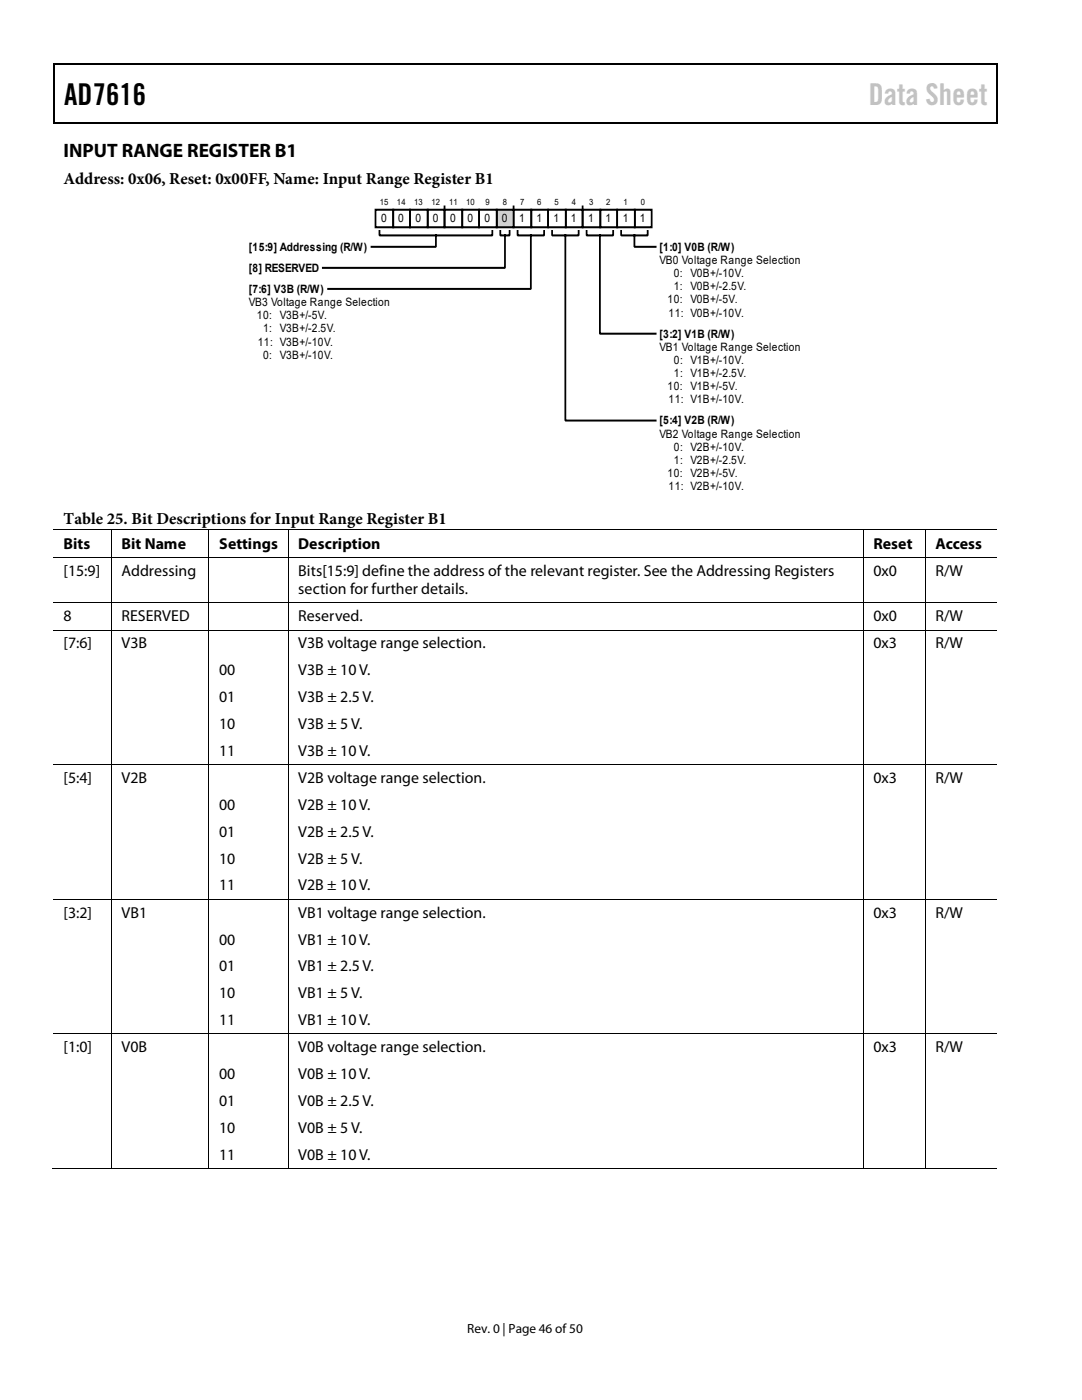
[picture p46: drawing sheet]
<svg xmlns="http://www.w3.org/2000/svg" width="216mm" height="279mm" viewBox="0 0 216 279" stroke-linecap="round" stroke-linejoin="round" font-family="sans-serif">
<defs><g id="words">
<text font-size="6" x="12.8" y="20.9">AD7616</text>
<text font-size="6" fill="#c1c1c1" x="173.4" y="20.9">Data Sheet</text>
<text font-size="3.9" x="12.7" y="31.3">INPUT RANGE REGISTER B1</text>
<g font-size="3.3">
<text x="12.7" y="36.8">Address: 0x06, Reset: 0x00FF, Name: Input Range Register B1</text>
<text x="12.7" y="104.5">Table 25. Bit Descriptions for Input Range Register B1</text>
</g>
<g font-size="3.2">
<text x="12.7" y="109.5">Bits</text>
<text x="24.3" y="109.5">Bit Name</text>
<text x="43.7" y="109.5">Settings</text>
<text x="59.5" y="109.5">Description</text>
<text x="174.3" y="109.5">Reset</text>
<text x="186.7" y="109.5">Access</text>
<text x="12.7" y="114.9">[15:9]</text>
<text x="24.3" y="114.9">Addressing</text>
<text x="59.5" y="114.9">Bits[15:9] define the address of the relevant register. See the Addressing Registers</text>
<text x="59.5" y="118.5">section for further details.</text>
<text x="174.3" y="114.9">0x0</text>
<text x="186.7" y="114.9">R/W</text>
<text x="12.7" y="124">8</text>
<text x="24.3" y="124">RESERVED</text>
<text x="59.5" y="124">Reserved.</text>
<text x="174.3" y="124">0x0</text>
<text x="186.7" y="124">R/W</text>
<text x="12.7" y="129.4">[7:6]</text>
<text x="24.3" y="129.4">V3B</text>
<text x="59.5" y="129.4">V3B voltage range selection.</text>
<text x="174.3" y="129.4">0x3</text>
<text x="186.7" y="129.4">R/W</text>
<text x="43.7" y="134.8">00</text>
<text x="59.5" y="134.8">V3B ± 10 V.</text>
<text x="43.7" y="140.1">01</text>
<text x="59.5" y="140.1">V3B ± 2.5 V.</text>
<text x="43.7" y="145.5">10</text>
<text x="59.5" y="145.5">V3B ± 5 V.</text>
<text x="43.7" y="150.8">11</text>
<text x="59.5" y="150.8">V3B ± 10 V.</text>
<text x="12.7" y="156.3">[5:4]</text>
<text x="24.3" y="156.3">V2B</text>
<text x="43.7" y="161.6">00</text>
<text x="59.5" y="156.3">V2B voltage range selection.</text>
<text x="59.5" y="161.6">V2B ± 10 V.</text>
<text x="174.3" y="156.3">0x3</text>
<text x="186.7" y="156.3">R/W</text>
<text x="43.7" y="167">01</text>
<text x="59.5" y="167">V2B ± 2.5 V.</text>
<text x="43.7" y="172.3">10</text>
<text x="59.5" y="172.3">V2B ± 5 V.</text>
<text x="43.7" y="177.7">11</text>
<text x="59.5" y="177.7">V2B ± 10V.</text>
<text x="12.7" y="183.1">[3:2]</text>
<text x="24.3" y="183.1">VB1</text>
<text x="59.5" y="183.1">VB1 voltage range selection.</text>
<text x="174.3" y="183.1">0x3</text>
<text x="186.7" y="183.1">R/W</text>
<text x="43.7" y="188.5">00</text>
<text x="59.5" y="188.5">VB1 ± 10 V.</text>
<text x="43.7" y="193.8">01</text>
<text x="59.5" y="193.8">VB1 ± 2.5 V.</text>
<text x="43.7" y="199.2">10</text>
<text x="59.5" y="199.2">VB1 ± 5 V.</text>
<text x="43.7" y="204.6">11</text>
<text x="59.5" y="204.6">VB1 ± 10 V.</text>
<text x="12.7" y="210">[1:0]</text>
<text x="24.3" y="210">V0B</text>
<text x="43.7" y="215.3">00</text>
<text x="59.5" y="210">V0B voltage range selection.</text>
<text x="59.5" y="215.3">V0B ± 10 V.</text>
<text x="174.3" y="210">0x3</text>
<text x="186.7" y="210">R/W</text>
<text x="43.7" y="220.7">01</text>
<text x="59.5" y="220.7">V0B ± 2.5 V.</text>
<text x="43.7" y="226.1">10</text>
<text x="59.5" y="226.1">V0B ± 5V.</text>
<text x="43.7" y="231.4">11</text>
<text x="59.5" y="231.4">V0B ± 10 V.</text>
</g>
<text font-size="2.7" x="93.2" y="266">Rev. 0 | Page 46 of 50</text>
<g font-size="2.3">
<text x="76" y="44.4">0</text>
<text x="79.5" y="44.4">0</text>
<text x="82.9" y="44.4">0</text>
<text x="86.4" y="44.4">0</text>
<text x="89.8" y="44.4">0</text>
<text x="93.3" y="44.4">0</text>
<text x="96.7" y="44.4">0</text>
<text x="100.1" y="44.4">0</text>
<text x="103.6" y="44.4">1</text>
<text x="107" y="44.4">1</text>
<text x="110.5" y="44.4">1</text>
<text x="113.9" y="44.4">1</text>
<text x="117.4" y="44.4">1</text>
<text x="120.8" y="44.4">1</text>
<text x="124.2" y="44.4">1</text>
<text x="127.7" y="44.4">1</text>
<text x="49.7" y="50">[15:9] Addressing (R/W)</text>
<text x="131.6" y="52.7">VB0 Voltage Range Selection</text>
<text x="131.6" y="50">[1:0] V0B (R/W)</text>
<text x="49.7" y="54.2">[8] RESERVED</text>
<text x="49.7" y="58.4">[7:6] V3B (R/W)</text>
<text x="134.4" y="57.9">1: V0B+/-2.5V.</text>
<text x="134.4" y="55.3">0: V0B+/-10V.</text>
<text x="49.7" y="61.1">VB3 Voltage Range Selection</text>
<text x="51.3" y="63.7">10: V3B+/-5V.</text>
<text x="133.2" y="60.5">10: V0B+/-5V.</text>
<text x="133.4" y="63.2">11: V0B+/-10V.</text>
<text x="51.4" y="69">11: V3B+/-10V.</text>
<text x="52.5" y="71.6">0: V3B+/-10V.</text>
<text x="52.5" y="66.3">1: V3B+/-2.5V.</text>
<text x="131.6" y="67.4">[3:2] V1B (R/W)</text>
<text x="131.6" y="70">VB1 Voltage Range Selection</text>
<text x="133.2" y="77.9">10: V1B+/-5V.</text>
<text x="134.5" y="75.3">1: V1B+/-2.5V.</text>
<text x="134.5" y="72.6">0: V1B+/-10V.</text>
<text x="133.4" y="80.5">11: V1B+/-10V.</text>
<text x="131.6" y="84.7">[5:4] V2B (R/W)</text>
<text x="131.6" y="87.3">VB2 Voltage Range Selection</text>
<text x="134.5" y="90">0: V2B+/-10V.</text>
<text x="133.2" y="95.2">10: V2B+/-5V.</text>
<text x="134.5" y="92.6">1: V2B+/-2.5V.</text>
<text x="133.4" y="97.9">11: V2B+/-10V.</text>
</g>
<g font-size="1.7">
<text x="75.8" y="41">15</text>
<text x="79.2" y="41">14</text>
<text x="82.7" y="41">13</text>
<text x="86.1" y="41">12</text>
<text x="89.6" y="41">11</text>
<text x="93" y="41">10</text>
<text x="96.9" y="41">9</text>
<text x="100.3" y="41">8</text>
<text x="103.8" y="41">7</text>
<text x="107.2" y="41">6</text>
<text x="110.6" y="41">5</text>
<text x="114.1" y="41">4</text>
<text x="117.5" y="41">3</text>
<text x="121" y="41">2</text>
<text x="124.4" y="41">1</text>
<text x="127.9" y="41">0</text>
</g>
</g></defs>
<g fill="#000">
<path d="M10.7 12.7h.2v1h-.2zM10.7 12.7h.2v.3h-.2zM133.5 12.7h.2v.3h-.2zM198.9 12.7h.2v1h-.2zM198.9 12.7h.2v.3h-.2zM10.7 24.4h.2v.2h-.2zM133.2 24.4h.3v.2h-.3zM198.9 24.4h.2v.2h-.2zM22.2 105.8l.1 .5zM22.2 105.7l.1 .1zM22.2 111.2l.1 .6zM41.7 105.8v.5z"/>
<path d="M41.7 105.7v.1zM41.7 111.2v.6zM57.4 105.8l.1 .5zM57.4 105.7l.1 .1zM57.4 111.2l.1 .6zM172.2 105.8l.1 .5zM172.2 105.7l.1 .1zM172.2 111.2l.1 .6zM184.6 105.8l.1 .5zM184.6 105.7l.1 .1zM184.6 111.2l.1 .6zM22.2 120.2l.1 .7z"/>
<path d="M22.2 125.7l.1 .6zM22.2 131.1l.1 .6zM22.2 136.5l.1 .5zM41.7 120.2v.7zM41.7 125.7v.6zM41.7 131.1v.6zM41.7 136.5v.5zM57.4 120.2l.1 .7zM57.4 125.7l.1 .6zM57.4 131.1l.1 .6zM57.4 136.5l.1 .5zM172.2 120.2l.1 .7z"/>
<path d="M172.2 125.7l.1 .6zM172.2 131.1l.1 .6zM172.2 136.5l.1 .5zM184.6 120.2l.1 .7zM184.6 125.7l.1 .6zM184.6 131.1l.1 .6zM184.6 136.5l.1 .5zM22.2 141.8l.1 .6zM22.2 147.2l.1 .5zM22.2 152.5l.1 .7zM22.2 158l.1 .5zM41.7 141.8v.6z"/>
<path d="M41.7 147.2v.5zM41.7 152.5v.7zM41.7 158v.5zM57.4 141.8l.1 .6zM57.4 147.2l.1 .5zM57.4 152.5l.1 .7zM57.4 158l.1 .5zM172.2 141.8l.1 .6zM172.2 147.2l.1 .5zM172.2 152.5l.1 .7zM172.2 158l.1 .5zM184.6 141.8l.1 .6z"/>
<path d="M184.6 147.2l.1 .5zM184.6 152.5l.1 .7zM184.6 158l.1 .5zM22.2 163.3l.1 .6zM22.2 168.7l.1 .5zM22.2 174l.1 .6zM22.2 179.4l.1 .6zM41.7 163.3v.6zM41.7 168.7v.5zM41.7 174v.6zM41.7 179.4v.6zM57.4 163.3l.1 .6z"/>
<path d="M57.4 168.7l.1 .5zM57.4 174l.1 .6zM57.4 179.4l.1 .6zM172.2 163.3l.1 .6zM172.2 168.7l.1 .5zM172.2 174l.1 .6zM172.2 179.4l.1 .6zM184.6 163.3l.1 .6zM184.6 168.7l.1 .5zM184.6 174l.1 .6zM184.6 179.4l.1 .6zM22.2 184.8l.1 .6z"/>
<path d="M22.2 190.2l.1 .6zM22.2 195.5l.1 .6zM41.7 184.8v.6zM41.7 190.2v.6zM41.7 195.5v.6zM57.4 184.8l.1 .6zM57.4 190.2l.1 .6zM57.4 195.5l.1 .6zM172.2 184.8l.1 .6zM172.2 190.2l.1 .6zM172.2 195.5l.1 .6zM184.6 184.8l.1 .6z"/>
<path d="M184.6 190.2l.1 .6zM184.6 195.5l.1 .6zM22.2 200.9l.1 .6zM22.2 206.2l.1 .7zM22.2 211.7l.1 .6zM22.2 217l.1 .6zM41.7 200.9v.6zM41.7 206.2v.7zM41.7 211.7v.6zM41.7 217v.6zM57.4 200.9l.1 .6zM57.4 206.2l.1 .7z"/>
<path d="M57.4 211.7l.1 .6zM57.4 217l.1 .6zM172.2 200.9l.1 .6zM172.2 206.2l.1 .7zM172.2 211.7l.1 .6zM172.2 217l.1 .6zM184.6 200.9l.1 .6zM184.6 206.2l.1 .7zM184.6 211.7l.1 .6zM184.6 217l.1 .6zM22.2 222.4l.1 .6zM22.2 227.8l.1 .5z"/>
<path d="M22.2 233.1l.1 .1zM41.7 222.4v.6zM41.7 227.8v.5zM41.7 233.1v.1zM57.4 222.4l.1 .6zM57.4 227.8l.1 .5zM57.4 233.1l.1 .1zM172.2 222.4l.1 .6zM172.2 227.8l.1 .5zM172.2 233.1l.1 .1zM184.6 222.4l.1 .6zM184.6 227.8l.1 .5z"/>
<path d="M184.6 233.1l.1 .1z"/>
</g>
<path d="M10.8 13.7v10.7M10.9 12.8h122.6M133.7 12.8h65.2M199 13.7v10.7M10.9 24.5h188" fill="none" stroke="#000" stroke-width=".25"/>
<g fill="none" stroke="#000" stroke-width=".2">
<path d="M10.7 105.7h11.5M10.7 111.3h11.5M22.2 106.3v4.9M22.2 111.8v8.4M22.3 105.7h19.4M22.3 111.3h19.4M41.7 106.3v4.9M41.7 111.8v8.4M41.7 105.7h15.7M41.7 111.3h15.7M57.5 106.3v4.9M57.5 111.8v8.4"/>
<path d="M57.5 105.7h114.7M57.5 111.3h114.7M172.3 106.3v4.9M172.3 111.8v8.4M172.3 105.7h12.3M172.3 111.3h12.3M184.7 106.3v4.9M184.7 111.8v8.4M184.7 105.7h14.2M184.7 111.3h14.2M10.7 120.3h11.5M10.7 125.7h11.5"/>
<path d="M22.2 120.9v4.8h19.5M22.2 126.3v4.8M22.2 131.7v4.8M22.2 137v4.8M22.3 120.3h19.4M41.7 120.9v4.8M41.7 126.3v4.8M41.7 131.7v4.8M41.7 137v4.8M41.7 120.3h15.7M57.5 120.9v4.8h-15.8M57.5 126.3v4.8"/>
<path d="M57.5 131.7v4.8M57.5 137v4.8M57.5 120.3h114.7M57.5 125.7h114.7M172.3 120.9v4.8M172.3 126.3v4.8M172.3 131.7v4.8M172.3 137v4.8M172.3 120.3h12.3M172.3 125.7h12.3M184.7 120.9v4.8M184.7 126.3v4.8"/>
<path d="M184.7 131.7v4.8M184.7 137v4.8M184.7 120.3h14.2M184.7 125.7h14.2M10.7 152.6h11.5M22.2 142.4v4.8M22.2 147.7v4.8l19.5 .1M22.2 153.2v4.8M22.2 158.5v4.8M41.7 142.4v4.8M41.7 147.7v4.8M41.7 153.2v4.8"/>
<path d="M41.7 158.5v4.8M57.5 142.4v4.8M57.5 147.7v4.8l-15.8 .1M57.5 153.2v4.8M57.5 158.5v4.8M57.5 152.6h114.7M172.3 142.4v4.8M172.3 147.7v4.8M172.3 153.2v4.8M172.3 158.5v4.8M172.3 152.6h12.3M184.7 142.4v4.8"/>
<path d="M184.7 147.7v4.8M184.7 153.2v4.8M184.7 158.5v4.8M184.7 152.6h14.2M10.7 179.5h11.5M22.2 163.9v4.8M22.2 169.2v4.8M22.2 174.6v4.8M22.3 179.5h19.4M41.7 163.9v4.8M41.7 169.2v4.8M41.7 174.6v4.8"/>
<path d="M41.7 179.5h15.7M57.5 163.9v4.8M57.5 169.2v4.8M57.5 174.6v4.8M57.5 179.5h114.7M172.3 163.9v4.8M172.3 169.2v4.8M172.3 174.6v4.8M172.3 179.5h12.3M184.7 163.9v4.8M184.7 169.2v4.8M184.7 174.6v4.8"/>
<path d="M184.7 179.5h14.2M22.2 180v4.8M22.2 185.4v4.8M22.2 190.8v4.7M22.2 196.1v4.8M41.7 180v4.8M41.7 185.4v4.8M41.7 190.8v4.7M41.7 196.1v4.8M57.5 180v4.8M57.5 185.4v4.8M57.5 190.8v4.7"/>
<path d="M57.5 196.1v4.8M172.3 180v4.8M172.3 185.4v4.8M172.3 190.8v4.7M172.3 196.1v4.8M184.7 180v4.8M184.7 185.4v4.8M184.7 190.8v4.7M184.7 196.1v4.8M10.7 206.3h11.5M22.2 201.5v4.7l19.5 .1M22.2 206.9v4.8"/>
<path d="M22.2 212.3v4.7M22.2 217.6v4.8M41.7 201.5v4.7M41.7 206.9v4.8M41.7 212.3v4.7M41.7 217.6v4.8M57.5 201.5v4.7l-15.8 .1M57.5 206.9v4.8M57.5 212.3v4.7M57.5 217.6v4.8M57.5 206.3h114.7M172.3 201.5v4.7"/>
<path d="M172.3 206.9v4.8M172.3 212.3v4.7M172.3 217.6v4.8M172.3 206.3h12.3M184.7 201.5v4.7M184.7 206.9v4.8M184.7 212.3v4.7M184.7 217.6v4.8M184.7 206.3h14.2M10.4 233.2h11.8M22.2 223v4.8M22.2 228.3v4.8"/>
<path d="M22.3 233.2h19.4M41.7 223v4.8M41.7 228.3v4.8M41.7 233.2h15.7M57.5 223v4.8M57.5 228.3v4.8M57.5 233.2h114.7M172.3 223v4.8M172.3 228.3v4.8M172.3 233.2h12.3M184.7 223v4.8M184.7 228.3v4.8"/>
<path d="M184.7 233.2h14.2"/>
</g>
<path d="M102.5 41.9h3.5v3.5h-3.5zM106 41.9h3.4v3.5h-3.4zM109.4 41.9h3.5v3.5h-3.5zM112.9 41.9h3.4v3.5h-3.4zM116.3 41.9h3.5v3.5h-3.5zM119.8 41.9h3.3v3.5h-3.3zM123.1 41.9h3.6v3.5h-3.6zM126.7 41.9h3.3v3.5h-3.3z" fill="none" stroke="#000" stroke-width=".38"/>
<path d="M99.1 41.9h3.4v3.5h-3.4z" fill="#d3d3d3" stroke="#000" stroke-width=".38"/>
<g fill="none" stroke="#000" stroke-width=".38">
<path d="M74.9 41.9h3.6v3.5h-3.6zM75.7 46.1v.9h22.5v-.9M78.5 41.9h3.3v3.5h-3.3zM81.8 41.9h3.5v3.5h-3.5zM85.3 41.9h3.4v3.5h-3.4zM87 47v2.3h-12.9M88.7 41.9h3.5v3.5h-3.5zM88.7 41.2v.7M92.2 41.9h3.4v3.5h-3.4zM95.6 41.9h3.5v3.5h-3.5zM99.8 46.1v.9h1.9v-.9M100.8 47v6.5h-36.4"/>
<path d="M102.5 41.2v.7M103.3 46.1v.9h5.3v-.9M105.9 47v10.7h-40.4M110.2 46.1v.9h5.3v-.9M112.8 47v36.9h18M116.3 41.2v.7M117.1 46.1v.9h5.2v-.9M119.7 47v19.6h11.1M123.9 46.1v.9h5.3v-.9M126.6 47v2.3h4.2"/>
</g>
<use href="#words"/>
</svg>
